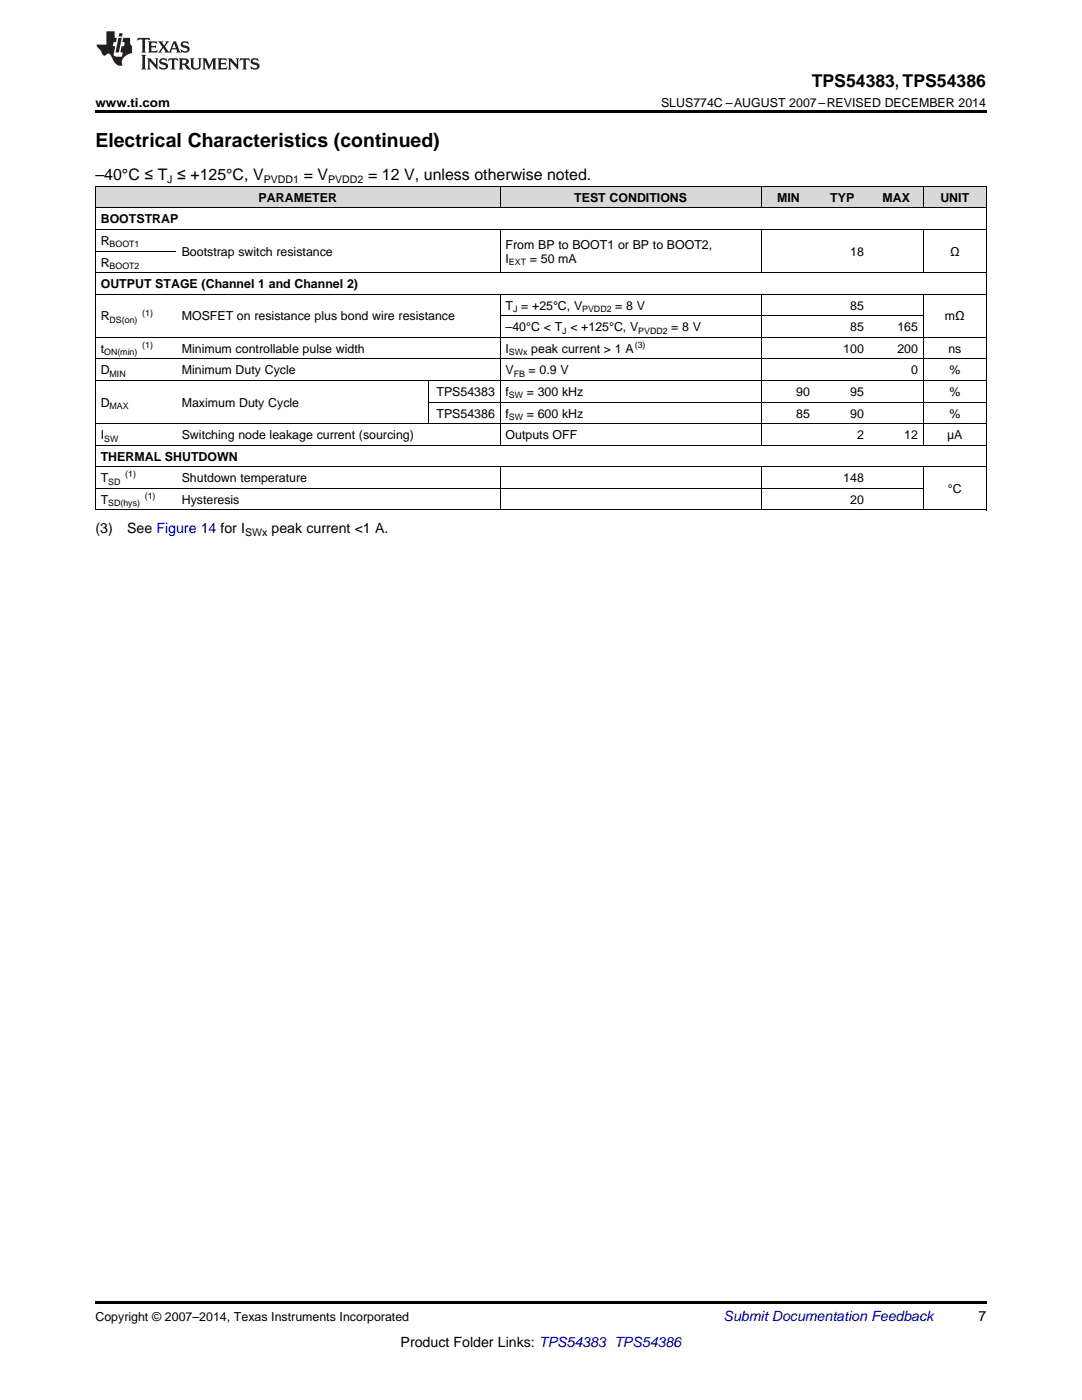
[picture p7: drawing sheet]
<svg xmlns="http://www.w3.org/2000/svg" width="216mm" height="279mm" viewBox="0 0 216 279" stroke-linecap="round" stroke-linejoin="round" font-family="sans-serif">
<defs><g id="words">
<text font-size="3.9" x="19" y="29.3">Electrical Characteristics (continued)</text>
<text font-size="3.5" x="162" y="17.3">TPS54383, TPS54386</text>
<g font-size="3.2">
<text x="19" y="36">–40°C ≤ T ≤ +125°C, V</text>
<text x="60.6" y="36">= V</text>
<text x="73.4" y="36">= 12 V, unless otherwise noted.</text>
</g>
<g font-size="2.8">
<text x="19" y="106.4">(3)</text>
<text x="25.4" y="106.4">See Figure 14 for I</text>
<text x="54.2" y="106.4">peak current &lt;1 A.</text>
<text x="195.3" y="263.6">7</text>
<text x="79.9" y="268.9">Product Folder Links: TPS54383 TPS54386</text>
</g>
<text font-size="2.8" fill="#0000c8" x="144.4" y="263.6">Submit Documentation Feedback</text>
<g font-size="2.5">
<text x="19" y="21.4">www.ti.com</text>
<text x="131.9" y="21.4">SLUS774C –AUGUST 2007–REVISED DECEMBER 2014</text>
<text x="51.6" y="40.3">PARAMETER</text>
<text x="114.6" y="40.3">TEST CONDITIONS</text>
<text x="155" y="40.3">MIN</text>
<text x="165.7" y="40.3">TYP</text>
<text x="176.1" y="40.3">MAX</text>
<text x="187.6" y="40.3">UNIT</text>
<text x="20.1" y="44.6">BOOTSTRAP</text>
<text x="20.1" y="48.9">R</text>
<text x="20.1" y="53.2">R</text>
<text x="36.3" y="51">Bootstrap switch resistance</text>
<text x="100.9" y="49.6">From BP to BOOT1 or BP to BOOT2,</text>
<text x="100.9" y="52.5">I</text>
<text x="105.7" y="52.5">= 50 mA</text>
<text x="169.7" y="51">18</text>
<text x="189.6" y="51">Ω</text>
<text x="20.1" y="57.5">OUTPUT STAGE (Channel 1 and Channel 2)</text>
<text x="20.1" y="64">R</text>
<text x="36.3" y="64">MOSFET on resistance plus bond wire resistance</text>
<text x="100.9" y="61.8">T = +25°C, V</text>
<text x="122.8" y="61.8">= 8 V</text>
<text x="169.7" y="61.8">85</text>
<text x="188.6" y="64">mΩ</text>
<text x="20.1" y="70.4">t</text>
<text x="36.3" y="70.4">Minimum controllable pulse width</text>
<text x="100.9" y="66.1">–40°C &lt; T &lt; +125°C, V</text>
<text x="100.9" y="70.4">I</text>
<text x="106" y="70.4">peak current &gt; 1 A</text>
<text x="133.9" y="66.1">= 8 V</text>
<text x="168.3" y="70.4">100</text>
<text x="169.7" y="66.1">85</text>
<text x="179.1" y="66.1">165</text>
<text x="179.1" y="70.4">200</text>
<text x="189.2" y="70.4">ns</text>
<text x="20.1" y="74.7">D</text>
<text x="36.3" y="74.7">Minimum Duty Cycle</text>
<text x="100.9" y="74.7">V</text>
<text x="105.5" y="74.7">= 0.9 V</text>
<text x="181.8" y="74.7">0</text>
<text x="189.4" y="74.7">%</text>
<text x="20.1" y="81.2">D</text>
<text x="36.3" y="81.2">Maximum Duty Cycle</text>
<text x="87.1" y="79">TPS54383</text>
<text x="87.1" y="83.3">TPS54386</text>
<text x="100.9" y="79">f</text>
<text x="100.9" y="83.3">f</text>
<text x="105.1" y="79">= 300 kHz</text>
<text x="105.1" y="83.3">= 600 kHz</text>
<text x="158.9" y="79">90</text>
<text x="158.9" y="83.3">85</text>
<text x="169.7" y="79">95</text>
<text x="169.7" y="83.3">90</text>
<text x="189.4" y="79">%</text>
<text x="189.4" y="83.3">%</text>
<text x="20.1" y="87.6">I</text>
<text x="36.3" y="87.6">Switching node leakage current (sourcing)</text>
<text x="100.9" y="87.6">Outputs OFF</text>
<text x="171" y="87.6">2</text>
<text x="180.4" y="87.6">12</text>
<text x="189" y="87.6">μA</text>
<text x="20.1" y="91.9">THERMAL SHUTDOWN</text>
<text x="20.1" y="96.2">T</text>
<text x="20.1" y="100.5">T</text>
<text x="36.3" y="96.2">Shutdown temperature</text>
<text x="36.3" y="100.5">Hysteresis</text>
<text x="168.3" y="96.2">148</text>
<text x="169.7" y="100.5">20</text>
<text x="189.1" y="98.4">°C</text>
<text x="19" y="263.6">Copyright © 2007–2014, Texas Instruments Incorporated</text>
</g>
<g font-size="2.1">
<text x="33.4" y="36.6">J</text>
<text x="52.6" y="36.6">PVDD1</text>
<text x="65.5" y="36.6">PVDD2</text>
<text x="48.9" y="107">SWx</text>
</g>
<g font-size="1.8">
<text x="21.9" y="49.4">BOOT1</text>
<text x="21.9" y="53.7">BOOT2</text>
<text x="101.6" y="53">EXT</text>
<text x="21.9" y="64.5">DS(on)</text>
<text x="28.4" y="63">(1)</text>
<text x="102.4" y="62.3">J</text>
<text x="116.2" y="62.3">PVDD2</text>
<text x="20.8" y="70.9">ON(min)</text>
<text x="28.4" y="69.4">(1)</text>
<text x="101.6" y="70.9">SWx</text>
<text x="112.2" y="66.6">J</text>
<text x="126.7" y="69.4">(3)</text>
<text x="127.4" y="66.6">PVDD2</text>
<text x="21.9" y="75.2">MIN</text>
<text x="102.5" y="75.2">FB</text>
<text x="21.9" y="81.7">MAX</text>
<text x="101.6" y="79.5">SW</text>
<text x="101.6" y="83.8">SW</text>
<text x="20.8" y="88.1">SW</text>
<text x="25" y="95.2">(1)</text>
<text x="21.6" y="96.7">SD</text>
<text x="21.6" y="101">SD(hys)</text>
<text x="28.9" y="99.6">(1)</text>
</g>
</g></defs>
<g fill="#d8d8d8">
<path d="M19 37.3h16.2v4.3h-16.2z"/>
<path d="M35.2 37.3h50.3v4.3h-50.3z"/>
<path d="M85.5 37.3h14.3v4.3h-14.3z"/>
<path d="M99.8 37.3h52.1v4.3h-52.1z"/>
<path d="M151.9 37.3h10.8v4.3h-10.8z"/>
<path d="M162.7 37.3h10.8v4.3h-10.8z"/>
<path d="M173.5 37.3h10.8v4.3h-10.8z"/>
<path d="M184.3 37.3h12.5v4.3h-12.5z"/>
</g>
<path d="M19 22h177.8v.5h-177.8zM19 259.7h177.8v.5h-177.8z" fill="#000"/>
<g fill="none" stroke="#000" stroke-width=".2">
<path d="M19 37.2h177.8M19.1 37.2v64.6M99.8 37.2v4.4M151.9 37.2v4.4M184.2 37.2v4.4M196.8 37.2v64.6M19 58.7h177.8M19 54.4h177.8M19 50.1h16.2M19 45.8h177.8M19 41.5h177.8M99.8 45.9v8.6"/>
<path d="M99.8 58.8v30.1M151.9 45.9v8.6M151.9 58.8v30.1M184.2 45.9v8.6M184.2 58.8v30.1M19 75.9h177.8M19 71.6h177.8M19 67.3h177.8M85.4 76v8.6M99.8 63h84.5M19 97.5h165.3M19 93.2h177.8"/>
<path d="M19 88.8h177.8M19 84.5h177.8M85.5 80.2h111.3M99.8 93.2v8.6M151.9 93.2v8.6M184.2 93.2v8.6M19 101.8h177.8"/>
</g>
<g fill="#231f20">
<path d="M27.5 7.6l-.1 .5 .4-.2h.6v.1v2.1l-.2 .4h1l-.3-.4v-2.1l.1-.1h.5l.5 .2-.2-.5zM29.5 8.3l.2 .3v1.5l-.2 .4h1.8l.2-.6a1.04 1.04 0 0 1-1.3 .2v-.7h.6l.3 .2v-.6l-.3 .2h-.6v-.6l.8-.1 .4 .3-.2-.5zM31.5 8.3l.9 1.1-.9 1.1h.8l-.2-.2 .5-.7 .4 .7-.2 .2h1.5l-.1-.2 .1-.4h.9l.1 .4-.2 .2h1l-.3-.3-.7-1.9h-.5l-.9 2-.8-1 .9-1h-.8l.1 .3-.3 .5-.4-.6 .2-.2zM34.7 8.6l.4 1h-.7zM36.3 8.4a.63 .63 0 0 0-.2 .7 .63 .63 0 0 0 .6 .4l.6 .2 .1 .2a.75 .75 0 0 1-.7 .4 .75 .75 0 0 1-.6-.5l.1 .7 .1-.1a1.11 1.11 0 0 0 1.5-.6 1.13 1.13 0 0 0-1.2-.8l-.1-.4a1.04 1.04 0 0 1 1.2 .2l-.2-.5-.1 .1-.5-.2zM28.2 10.9l.2 .4v2.2l-.2 .4h1l-.3-.4v-2.2l.3-.4zM29.3 11.6l.3 .4v1.5l-.3 .4h.8l-.2-.4v-1.3l1.5 1.7v-1.9l.2-.4h-.7l.2 .4v.9l-1.1-1.3zM32 11.8a.62 .62 0 0 0-.2 .7 .62 .62 0 0 0 .6 .4l.6 .1 .1 .3a.76 .76 0 0 1-.7 .3 .76 .76 0 0 1-.6-.4l.1 .7 .1-.1a1.11 1.11 0 0 0 1.5-.6 1.13 1.13 0 0 0-1.2-.8l-.1-.4a1.04 1.04 0 0 1 1.2 .2l-.2-.6-.1 .1-.5-.1zM33.7 11.6l-.2 .6a.61 .61 0 0 1 .8-.3v1.6l-.2 .4h.9l-.2-.4v-1.6a.63 .63 0 0 1 .8 .3l-.2-.6zM35.6 11.6l.3 .4v1.5l-.3 .4h1l-.2-.2v-.8l.5 .2a.76 .76 0 0 0 1.2 .7l-1-1a.58 .58 0 0 0 .6-.5 .58 .58 0 0 0-.5-.6zM36.4 11.9h.1a.45 .45 0 0 1 .5 .1 .45 .45 0 0 1 .1 .5l-.7 .2zM37.9 11.6l.2 .2a2.17 2.17 0 0 0 .3 1.9 .99 .99 0 0 0 1.6-.6v-1.1l.2-.4h-.7l.2 .2a1.92 1.92 0 0 1-.2 1.8 .6 .6 0 0 1-.9-.5v-1.1l.2-.4zM40.4 11.6l.2 .4v1.5l-.2 .4h.7l-.2-.4v-1.4l.8 1.8 .8-1.8v1.4l-.2 .4h.9l-.2-.4v-1.5l.2-.4h-.8l-.6 1.5-.6-1.5zM43.4 11.6l.2 .4v1.5l-.2 .4h1.8l.2-.6a1.04 1.04 0 0 1-1.3 .1v-.6h.5l.4 .2v-.6l-.4 .2h-.5v-.7h.8l.3 .3-.1-.6zM45.5 11.6l.2 .4v1.5l-.2 .4h.7l-.2-.4v-1.3l1.5 1.7v-1.9l.2-.4h-.7l.2 .4v.9l-1.1-1.3zM47.9 11.6l-.1 .6a.61 .61 0 0 1 .8-.3v1.6l-.3 .4h1l-.3-.4 .1-1.6a.63 .63 0 0 1 .7 .3l-.1-.6zM50.2 11.8a.62 .62 0 0 0-.2 .7 .62 .62 0 0 0 .6 .4l.6 .1 .2 .3a.76 .76 0 0 1-.8 .3 .76 .76 0 0 1-.6-.4l.1 .7 .2-.1a1.11 1.11 0 0 0 1.5-.6 1.13 1.13 0 0 0-1.3-.8l-.1-.4a1.04 1.04 0 0 1 1.2 .2l-.1-.6-.2 .1-.5-.1z"/>
<path d="M21.2 6.3v2.6h-1.9l.1 .4 .7 .9a.91 .91 0 0 0 1 .8 .56 .56 0 0 1 .5-.3 .56 .56 0 0 1 .5 .3l.4 .8a1.53 1.53 0 0 0 1.9 1.2 1.54 1.54 0 0 1 1-2.1l.9-.3v-1.4a1.52 1.52 0 0 1-.3-1.6h-1.4l-.2 .8h.5l-.2 .8h-.4l-.2 1v.2l.4 .1-.2 .8a1.93 1.93 0 0 1-1.6-.3l.3-1.8h-.5l.2-.8h.4l.2-.8h-.4v-1.3zM23.6 7.6l-.6 2.9h.7l.6-2.9zM23.8 6.6l-.1 .7h.6l.2-.7z"/>
</g>
<use href="#words"/>
</svg>
